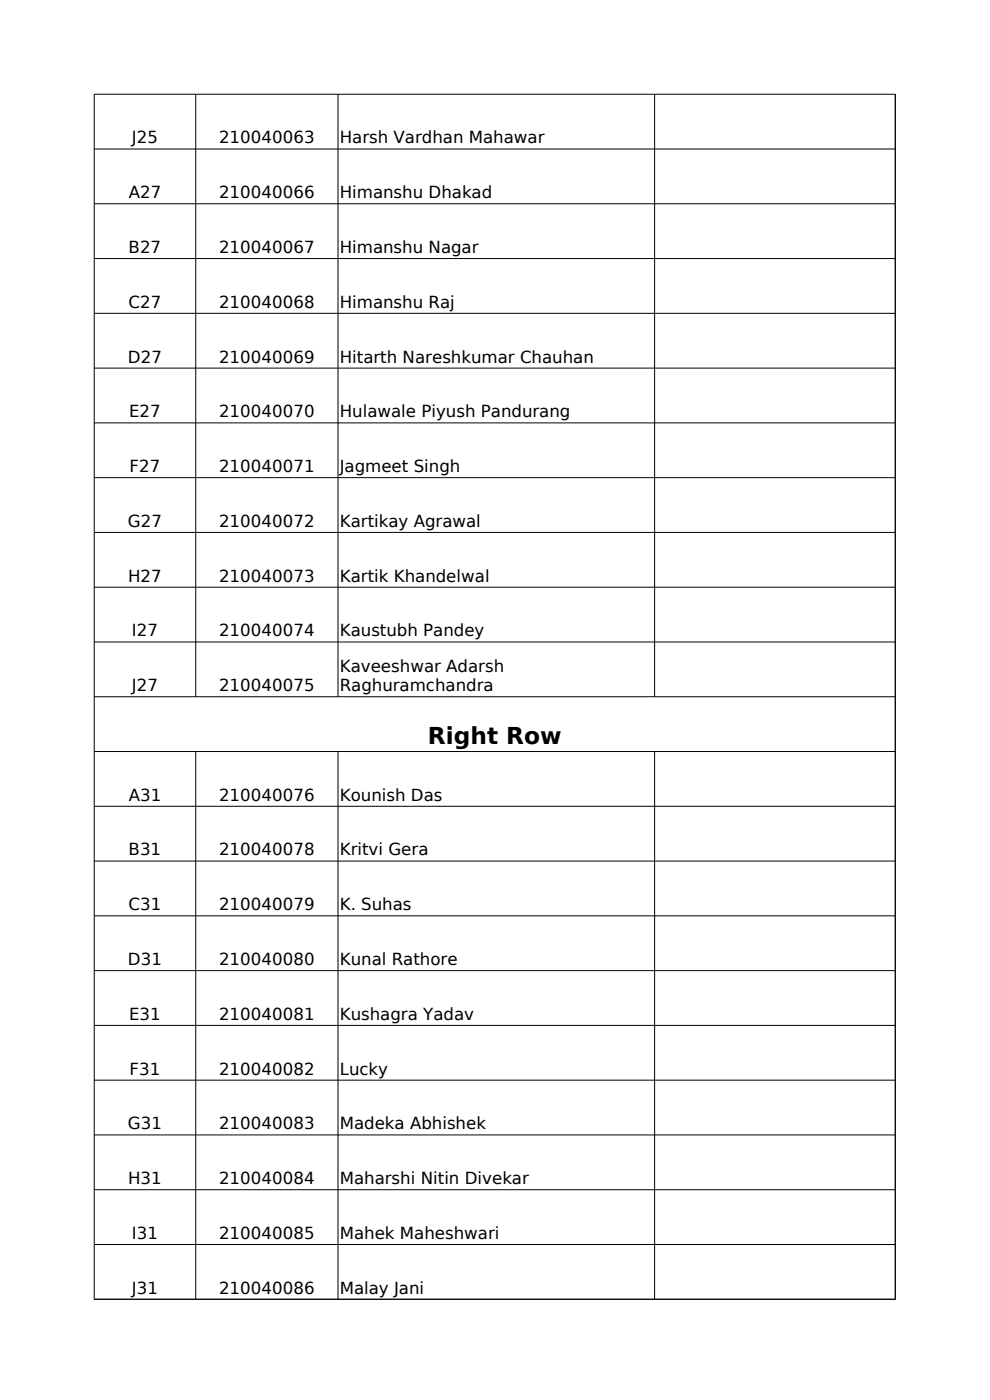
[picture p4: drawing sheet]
<svg xmlns="http://www.w3.org/2000/svg" width="210mm" height="297mm" viewBox="0 0 210 297" stroke-linecap="round" stroke-linejoin="round" font-family="sans-serif">
<defs><g id="words">
<text font-size="4.9" x="90.8" y="157.9">Right Row</text>
<g font-size="3.5">
<text x="28" y="30.4">J25</text>
<text x="46.5" y="30.4">210040063</text>
<text x="72.1" y="30.4">Harsh Vardhan Mahawar</text>
<text x="27.3" y="42.1">A27</text>
<text x="46.5" y="42.1">210040066</text>
<text x="72.1" y="42.1">Himanshu Dhakad</text>
<text x="27.3" y="53.7">B27</text>
<text x="46.5" y="53.7">210040067</text>
<text x="72.1" y="53.7">Himanshu Nagar</text>
<text x="27.3" y="65.3">C27</text>
<text x="46.5" y="65.3">210040068</text>
<text x="72.1" y="65.3">Himanshu Raj</text>
<text x="27.1" y="76.9">D27</text>
<text x="46.5" y="76.9">210040069</text>
<text x="72.1" y="76.9">Hitarth Nareshkumar Chauhan</text>
<text x="27.4" y="88.5">E27</text>
<text x="46.5" y="88.5">210040070</text>
<text x="72.1" y="88.5">Hulawale Piyush Pandurang</text>
<text x="27.5" y="100.2">F27</text>
<text x="46.5" y="100.2">210040071</text>
<text x="72.1" y="100.2">Jagmeet Singh</text>
<text x="27.1" y="111.8">G27</text>
<text x="46.5" y="111.8">210040072</text>
<text x="72.1" y="111.8">Kartikay Agrawal</text>
<text x="27.2" y="123.4">H27</text>
<text x="46.5" y="123.4">210040073</text>
<text x="72.1" y="123.4">Kartik Khandelwal</text>
<text x="28" y="135">I27</text>
<text x="46.5" y="135">210040074</text>
<text x="72.1" y="135">Kaustubh Pandey</text>
<text x="72.1" y="142.5">Kaveeshwar Adarsh</text>
<text x="28" y="146.6">J27</text>
<text x="46.5" y="146.6">210040075</text>
<text x="72.1" y="146.6">Raghuramchandra</text>
<text x="27.3" y="169.9">A31</text>
<text x="46.5" y="169.9">210040076</text>
<text x="72.1" y="169.9">Kounish Das</text>
<text x="27.3" y="181.5">B31</text>
<text x="46.5" y="181.5">210040078</text>
<text x="72.1" y="181.5">Kritvi Gera</text>
<text x="27.3" y="193.1">C31</text>
<text x="46.5" y="193.1">210040079</text>
<text x="72.1" y="193.1">K. Suhas</text>
<text x="27.1" y="204.7">D31</text>
<text x="46.5" y="204.7">210040080</text>
<text x="72.1" y="204.7">Kunal Rathore</text>
<text x="27.4" y="216.3">E31</text>
<text x="46.5" y="216.3">210040081</text>
<text x="72.1" y="216.3">Kushagra Yadav</text>
<text x="27.5" y="228">F31</text>
<text x="46.5" y="228">210040082</text>
<text x="72.1" y="228">Lucky</text>
<text x="27.1" y="239.6">G31</text>
<text x="46.5" y="239.6">210040083</text>
<text x="72.1" y="239.6">Madeka Abhishek</text>
<text x="27.2" y="251.2">H31</text>
<text x="46.5" y="251.2">210040084</text>
<text x="72.1" y="251.2">Maharshi Nitin Divekar</text>
<text x="28" y="262.8">I31</text>
<text x="46.5" y="262.8">210040085</text>
<text x="72.1" y="262.8">Mahek Maheshwari</text>
<text x="28" y="274.4">J31</text>
<text x="46.5" y="274.4">210040086</text>
<text x="72.1" y="274.4">Malay Jani</text>
</g>
</g></defs>
<g fill="none" stroke="#000" stroke-width=".21">
<path d="M41.5 20v127.8M71.7 20v127.8M138.9 20v127.8M189.9 20v255.7M189.9 20h-169.9v255.7M20 31.6h169.9M20 43.2h169.9M20 54.9h169.9M20 66.5h169.9M20 78.1h169.9M20 89.7h169.9M20 101.3h169.9"/>
<path d="M20 113h169.9M20 124.6h169.9M20 136.2h169.9M20 147.8h169.9M20 159.4h169.9M41.5 159.4v116.3M71.7 159.4v116.3M138.9 159.4v116.3M20 171.1h169.9M20 182.7h169.9M20 194.3h169.9M20 205.9h169.9"/>
<path d="M20 217.5h169.9M20 229.2h169.9M20 240.8h169.9M20 252.4h169.9M20 264h169.9M20 275.6h169.9"/>
</g>
<use href="#words"/>
</svg>
